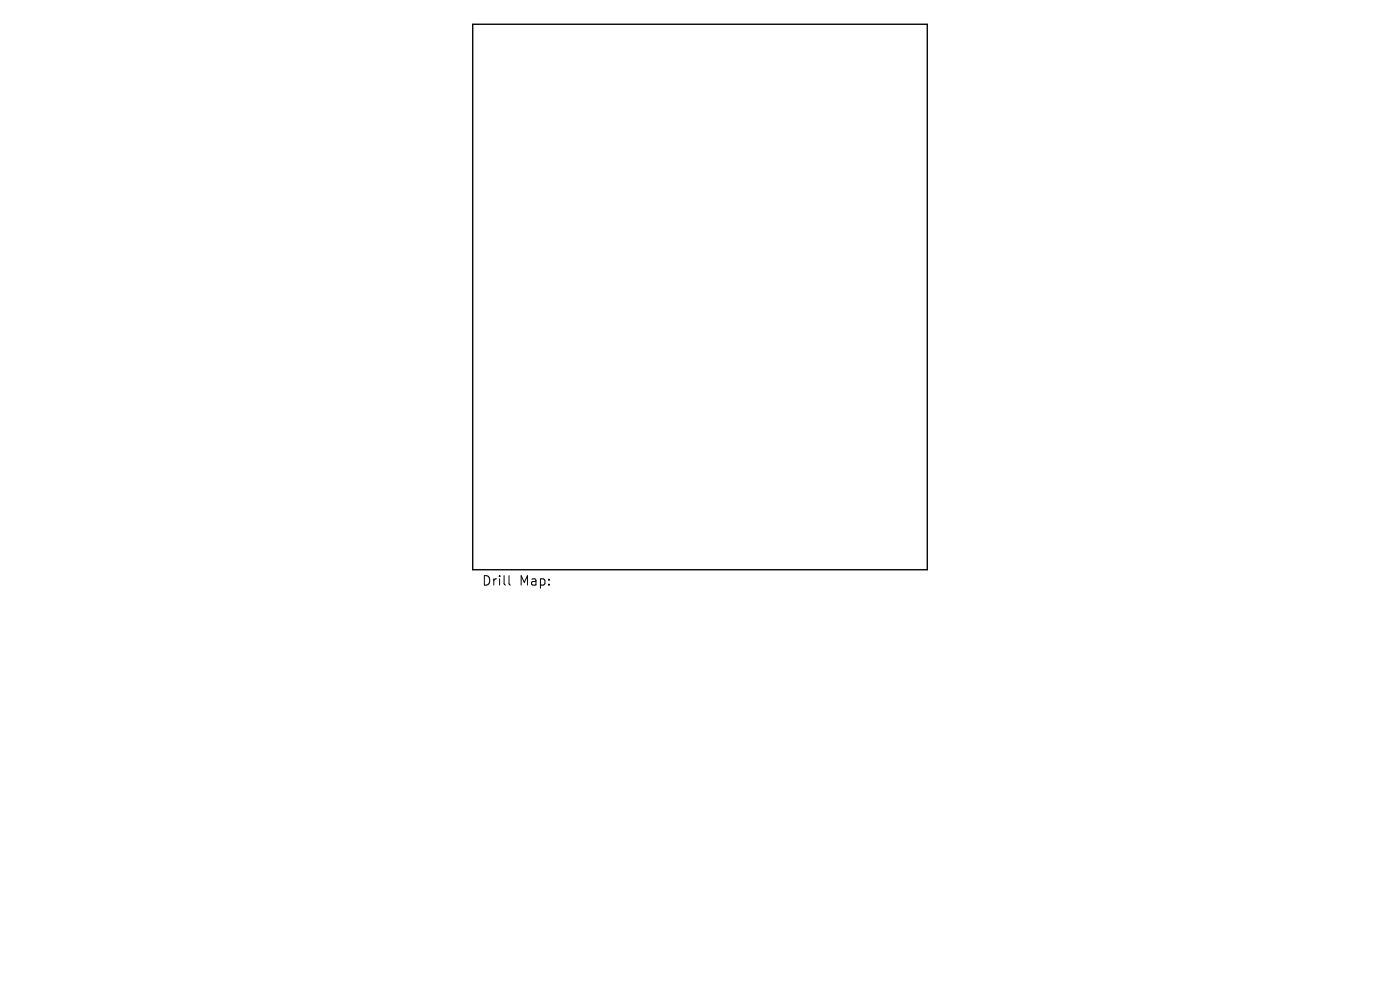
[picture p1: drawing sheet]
<svg xmlns="http://www.w3.org/2000/svg" width="297mm" height="210mm" viewBox="0 0 297 210" stroke-linecap="round" stroke-linejoin="round" font-family="sans-serif">
<defs><g id="words">
<g font-size="2.8">
<text x="102.1" y="124.5">Drill</text>
<text x="110.2" y="124.5">Map:</text>
</g>
</g></defs>
<path d="M100.3 5.1h96.4v115.8h-96.4z" fill="none" stroke="#000" stroke-width=".29"/>
<path d="M108 122.1v1.7l.3 .3" fill="none" stroke="#000" stroke-width=".21"/>
<use href="#words"/>
</svg>
